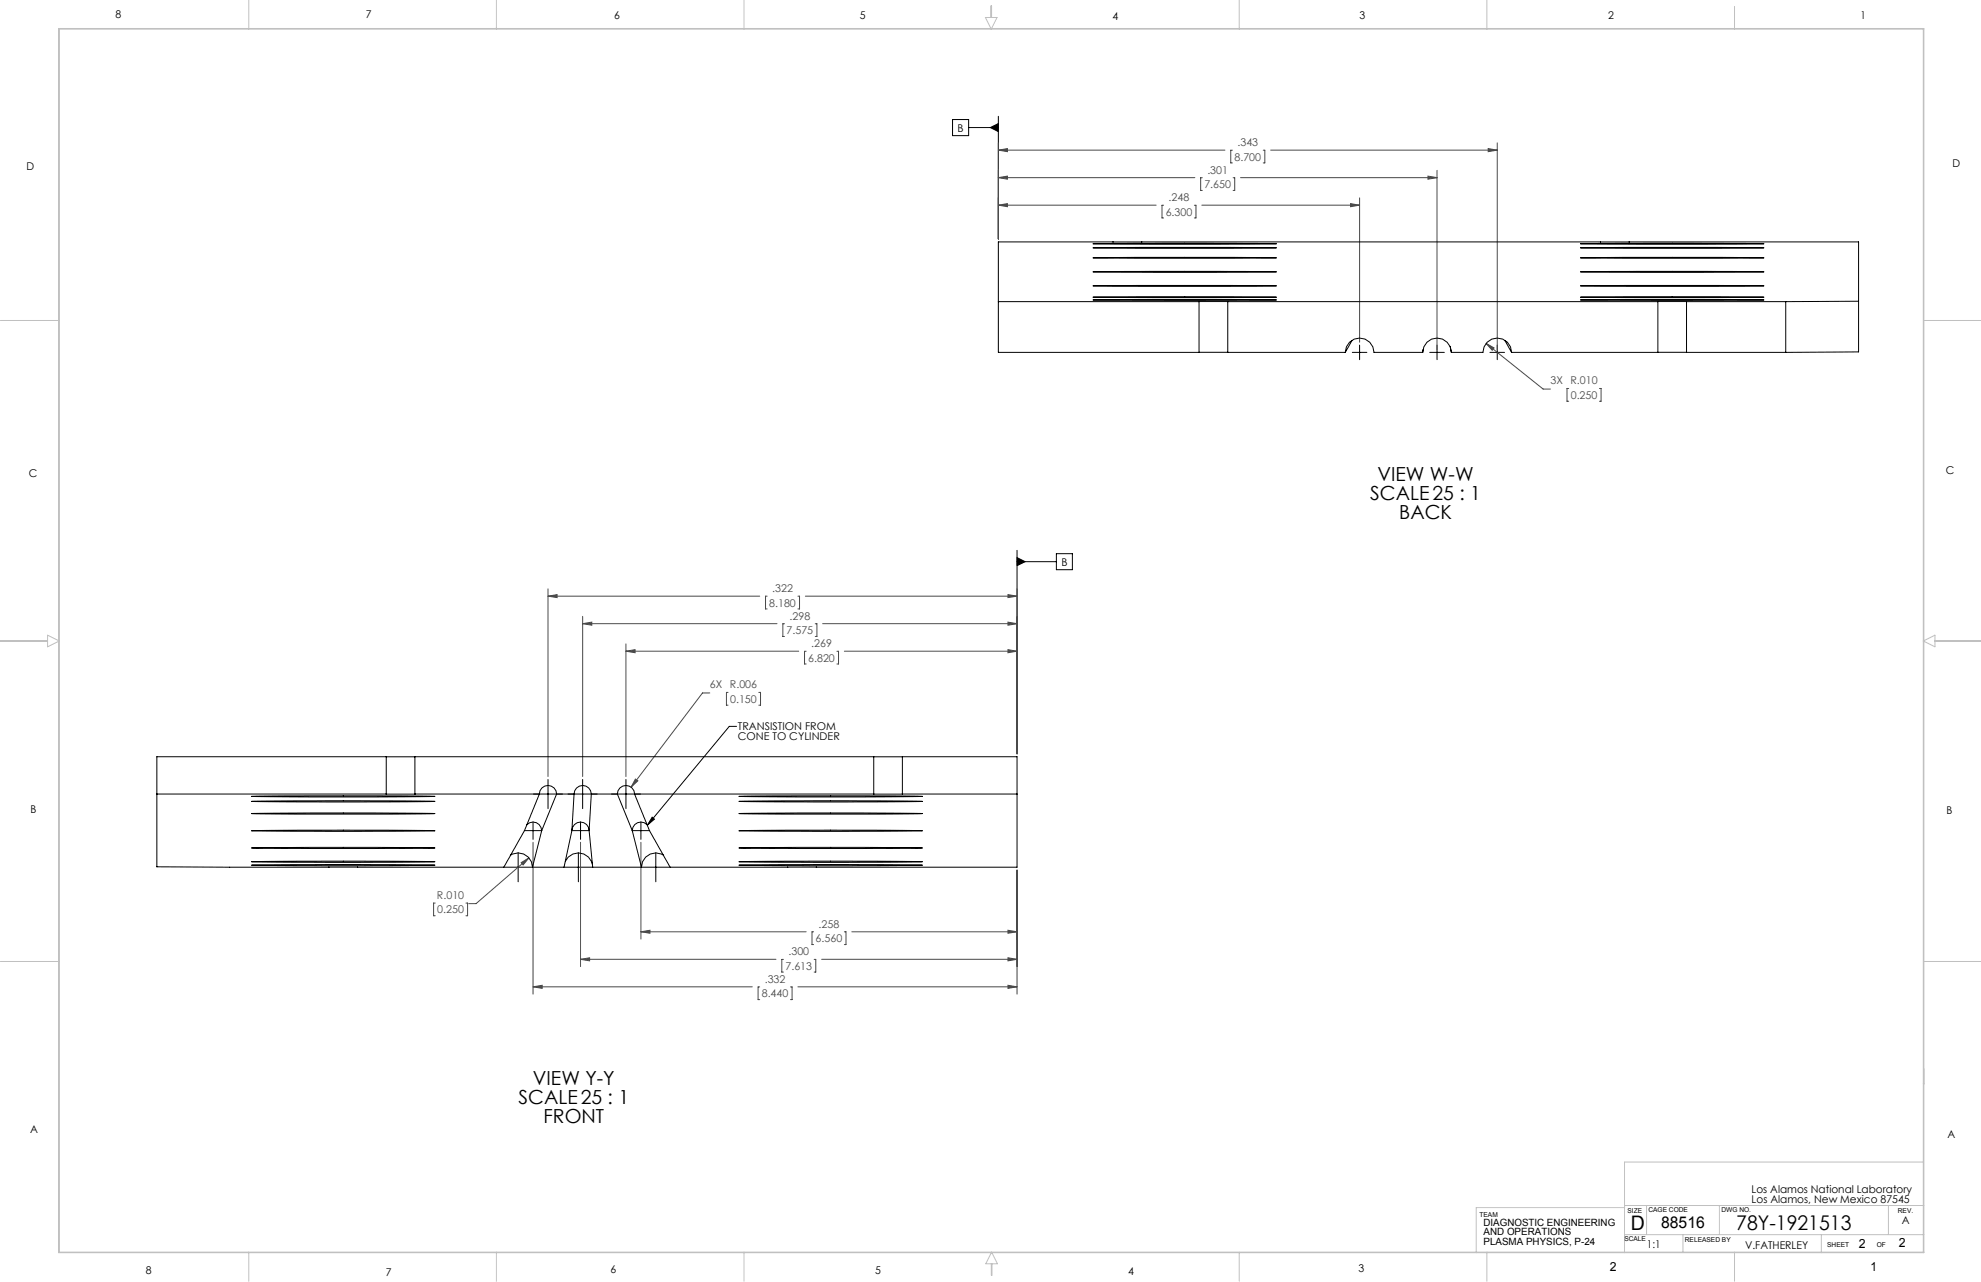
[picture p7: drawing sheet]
<svg xmlns="http://www.w3.org/2000/svg" width="864mm" height="559mm" viewBox="0 0 864 559" stroke-linecap="round" stroke-linejoin="round" font-family="sans-serif">
<defs><g id="words">
<text font-size="8.8" x="756.9" y="536.1">78Y-1921513</text>
<text font-size="8.7" x="711" y="536">D</text>
<g font-size="8.5">
<text x="600.5" y="209.8">VIEW W-W</text>
<text x="597.4" y="218">SCALE25 : 1</text>
<text x="610" y="226.2">BACK</text>
<text x="232.3" y="473">VIEW Y-Y</text>
<text x="226.1" y="481.2">SCALE25 : 1</text>
<text x="236.9" y="489.4">FRONT</text>
</g>
<text font-size="7.1" x="724.2" y="535.4">88516</text>
<g font-size="5.5">
<text x="810.3" y="543.8">2</text>
<text x="827.8" y="543.7">2</text>
</g>
<g font-size="5.4">
<text x="701.9" y="554">2</text>
<text x="815.4" y="554">1</text>
</g>
<g font-size="4.7">
<text x="50.3" y="7.8">8</text>
<text x="159.4" y="8">7</text>
<text x="267.7" y="8.4">6</text>
<text x="374.8" y="8.1">5</text>
<text x="485" y="8.5">4</text>
<text x="592.6" y="8.1">3</text>
<text x="701.1" y="8.4">2</text>
<text x="811" y="8.2">1</text>
<text x="417.5" y="57.4">B</text>
<text x="11.6" y="74">D</text>
<text x="851.2" y="72.9">D</text>
<text x="12.5" y="208">C</text>
<text x="848.2" y="206.5">C</text>
<text x="462.7" y="246.6">B</text>
<text x="321.7" y="318.2">TRANSISTION FROM</text>
<text x="321.7" y="322.7">CONE TO CYLINDER</text>
<text x="13.3" y="354.4">B</text>
<text x="848.6" y="354.8">B</text>
<text x="13.2" y="493.9">A</text>
<text x="849" y="495.9">A</text>
<text x="763.6" y="519.8">Los Alamos National Laboratory</text>
<text x="763.6" y="524.3">Los Alamos, New Mexico 87545</text>
<text x="829.1" y="533.7">A</text>
<text x="718" y="543.9">1:1</text>
<text x="760.7" y="544.3">V.FATHERLEY</text>
<text x="63.5" y="555.5">8</text>
<text x="168.2" y="556.2">7</text>
<text x="266.1" y="554.8">6</text>
<text x="381.6" y="555.5">5</text>
<text x="491.8" y="555.9">4</text>
<text x="592.2" y="554.5">3</text>
</g>
<g font-size="4.7" fill="#4a4a4a">
<text x="539.5" y="63.7">.343</text>
<text x="538.2" y="70">8.700</text>
<text x="526.3" y="75.7">.301</text>
<text x="525" y="82">7.650</text>
<text x="509.5" y="87.7">.248</text>
<text x="508.2" y="94">6.300</text>
<text x="675.9" y="167.5">3X</text>
<text x="684.6" y="167.6">R.010</text>
<text x="684.8" y="173.9">0.250</text>
<text x="336.6" y="258.1">.322</text>
<text x="335.3" y="264.4">8.180</text>
<text x="344.2" y="270.1">.298</text>
<text x="342.9" y="276.4">7.575</text>
<text x="353.6" y="282.1">.269</text>
<text x="352.3" y="288.4">6.820</text>
<text x="309.5" y="300">6X</text>
<text x="318.2" y="300.1">R.006</text>
<text x="318.3" y="306.3">0.150</text>
<text x="190.5" y="391.9">R.010</text>
<text x="190.6" y="398.1">0.250</text>
<text x="356.9" y="404.4">.258</text>
<text x="355.6" y="410.7">6.560</text>
<text x="343.7" y="416.4">.300</text>
<text x="342.4" y="422.7">7.613</text>
<text x="333.4" y="428.4">.332</text>
<text x="332.1" y="434.7">8.440</text>
</g>
<g font-size="4.4">
<text x="646.7" y="534.3">DIAGNOSTIC ENGINEERING</text>
<text x="646.7" y="538.5">AND OPERATIONS</text>
<text x="646.7" y="542.7">PLASMA PHYSICS, P-24</text>
</g>
<g font-size="2.9">
<text x="645" y="530.3">TEAM</text>
<text x="709.5" y="528.6">SIZE</text>
<text x="718.6" y="528.4">CAGE CODE</text>
<text x="750.4" y="528.4">DWG NO.</text>
<text x="827.4" y="528.7">REV.</text>
<text x="708.1" y="540.8">SCALE</text>
<text x="734.5" y="541.4">RELEASED BY</text>
<text x="796.6" y="543.3">SHEET</text>
<text x="818.1" y="543.5">OF</text>
</g>
</g></defs>
<g fill="none" stroke="#c0c0c0" stroke-width=".44">
<path d="M108.4 0v12.7M216.4 0v12.7M324.3 0v12.7M540.2 0v12.7M648.2 0v12.7M25.6 12.4h813.1v533.6h-813.1zM25.6 12.7h813.1M25.8 12.7v533.1M429.6 7.6h5.1l-2.6 5.1zM432 2.5v5.1M432.1 2.5v5.1M432.3 2.5v5.1"/>
<path d="M756.1 2.8v9.9M838.4 12.7v533.1M.2 139.7h25.6M838.7 139.7h24.9M.2 279.3h20.5M.2 279.4h20.5M.2 279.5h20.5M20.7 276.9l5.1 2.5-5.1 2.5zM838.4 279.4l5.1-2.5v5zM843.5 279.3h20.1M843.5 279.4h20.1M843.5 279.5h20.1"/>
<path d="M.2 419.1h25.6M838.7 419.1h24.9M838.4 472.5h.3M838.5 506.5h-130.3v39.5M708.3 525.5h130.4M708.3 538.2h130.4M708.3 526.4h-64.8v19.6M717.8 525.5v12.7M733.7 538.2v7.8M749.5 525.5v12.7M794 538.2v7.8M823.2 525.5v12.7"/>
<path d="M25.6 545.8h813.1M108.4 545.8v12.7M216.4 545.8v12.7M324.3 545.8v12.7M432.2 550.9v5M432.3 550.9v5M432.3 545.8l2.5 5.1h-5zM432.4 550.9v5M540.2 545.8v12.7M648.2 545.8v12.7M756.1 545.8v12.7"/>
</g>
<g fill="none" stroke="#000" stroke-width=".44">
<path d="M415.3 52.1h7v7h-7zM422.3 55.6h12.9M431.7 55.6l3.5-1.7v3.5zM435.2 50.7v53.5M589.5 153.6h6.4M592.7 150.4v6.4M623.3 153.6h6.3M626.5 150.4v6.4M649.5 153.6h6.4M652.7 150.4v6.4M443.4 239.9v88.7M443.4 243.1l3.5 1.7-3.5 1.8z"/>
<path d="M443.4 244.8h17.1M460.5 241.3h7v7h-7zM321.1 316.6h-3.2l-35.6 43.1M238.9 339.8v12.7M254 339.8v12.7M272.9 339.8v12.7M232.4 358.2v7.7M232.6 346.1h12.7M247.7 346.1h12.7M253.1 358.2v7.7M266.5 346.1h12.7M279.4 358.2v7.7"/>
<path d="M284.3 356.2l1 .8-3 2.7zM219.5 378h12.7M225.9 371.7v12.7M228.6 362.1h7.6M245.8 378h12.7M249.3 362.1h7.6M252.1 371.7v12.7M275.6 362.1h7.6M279.5 378h12.7M285.9 371.7v12.7"/>
</g>
<g fill="none" stroke="#4a4a4a" stroke-width=".44">
<path d="M435.2 62.3v41.9M435.2 77.4h85.7M435.2 65.4h98.8M435.2 77.4l4-.6v1.3zM435.2 65.4l4-.6v1.3zM524.1 77.5h-.7v5.5h.7M537.2 65.5h-.7v5.5h.7M537.6 77.5h.7v5.5h-.7M540.8 77.4h85.7M550.7 65.5h.7v5.5h-.7M553.9 65.4h98.8M622.5 76.8l4 .6-4 .7z"/>
<path d="M626.5 74.3v78M648.8 64.8l3.9 .6-3.9 .7zM652.7 62.3v90M435.2 89.4h68.8M435.2 89.4l4-.6v1.3zM507.3 89.5h-.7v5.5h.7M520.7 89.5h.7v5.5h-.7M523.9 89.4h68.8M588.8 88.8l3.9 .6-3.9 .7zM592.7 86.3v62.9M647.8 149.7l3.5 2-.8 1zM647.8 149.7l24.9 19.9h3.2"/>
<path d="M683.9 169.3h-.8v5.6h.8M697.3 169.3h.7v5.6h-.7M238.9 259.9h92.3M238.9 256.7v81.8M238.9 259.9l4-.7v1.3zM334.4 259.9h-.7v5.5h.7M347.8 259.9h.7v5.5h-.7M351.1 259.9h92.3M439.4 259.2l4 .7-4 .6zM443.4 256.7v71.9M254 268.7v69.8M254 271.9h84.7"/>
<path d="M254 271.9l4-.7v1.3zM342 271.9h-.7v5.5h.7M355.4 271.9h.7v5.5h-.7M358.6 271.9h84.8M439.4 271.2l4 .7-4 .6zM272.9 280.7v57.8M272.9 283.8h75.3M272.9 283.8l4-.6v1.3zM351.4 283.9h-.7v5.5h.7M364.8 283.9h.7v5.5h-.7M368.1 283.8h75.3M439.4 283.2l4 .6-4 .7z"/>
<path d="M309.4 302h-3.2l-31.1 41.1M317.4 301.8h-.7v5.6h.7M330.8 301.8h.7v5.6h-.7M277 339.6l1.1 .8-3 2.7zM227.2 376l3.4-2.1-2.6 3.1zM230.6 373.9l-23.1 20h-3.1M232.4 367.1v66.2M253.1 367.1v54.2M279.4 367.1v42.2M443.4 379.3v54M189.7 393.6h-.7v5.6h.7M203.1 393.6h.7v5.6h-.7"/>
<path d="M253.1 418.1h85.2M253.1 418.1l3.9-.6v1.3zM279.4 406.2h72M279.4 406.2l4-.7v1.3zM341.5 418.2h-.7v5.5h.7M354.7 406.2h-.7v5.5h.7M354.9 418.2h.7v5.5h-.7M358.2 418.1h85.2M368.1 406.2h.7v5.5h-.7M371.3 406.2h72.1M439.4 405.5l4 .7-4 .6zM439.4 417.5l4 .6-4 .7z"/>
<path d="M232.4 430.1h95.5M232.4 430.1l4-.6v1.3zM331.2 430.2h-.7v5.5h.7M344.6 430.2h.7v5.5h-.7M347.8 430.1h95.6M439.4 429.5l4 .6-4 .7z"/>
</g>
<path d="M284.3 356.2l1 .8-3 2.7zM443.4 243.1l3.5 1.7-3.5 1.8zM431.7 55.6l3.5 1.8v-3.5z" fill="#000"/>
<path d="M227.2 376l.8 1 2.6-3.1zM277 339.6l-1.9 3.5 3-2.7zM439.4 405.5l4 .7-4 .6zM279.4 406.2l4-.7v1.3zM253.1 418.1l3.9-.6v1.3zM439.4 417.5l4 .6-4 .7zM232.4 430.1l4-.6v1.3zM439.4 429.5l4 .6-4 .7zM272.9 283.8l4-.6v1.3zM439.4 283.2l4 .6-4 .7zM254 271.9l4-.7v1.3zM439.4 271.2l4 .7-4 .6zM238.9 259.9l4-.7v1.3zM439.4 259.2l4 .7-4 .6zM647.8 149.7l2.7 3 .8-1zM435.2 89.4l4-.6v1.3zM588.8 88.8l3.9 .6-3.9 .7zM622.5 76.8l4 .6-4 .7zM435.2 77.4l4-.6v1.3zM648.8 64.8l3.9 .6-3.9 .7zM435.2 65.4l4-.6v1.3z" fill="#4a4a4a"/>
<g fill="none" stroke="#000" stroke-width=".44">
<path d="M476.5 118.5h80zM476.5 106.3h80zM476.5 108h80zM476.5 112.4h80zM485.2 105.4v.1M497.7 105.4v.1M689 112.4h80zM689 108h80zM689 106.3h80zM689 118.5h80zM697.7 105.4v.1M710.2 105.4v.1"/>
<path d="M435.2 131.5h343.3M476.5 130.7h80zM476.5 124.6h80zM476.5 129.5h80zM522.7 131.4v22.2M535.2 131.4v22.2M689 129.5h80zM689 124.6h80zM689 130.7h80zM722.7 131.4v22.2M735.2 131.4v22.2M778.5 131.5v22.1"/>
<path d="M810.2 131.3l-31.7 .2M586.5 153.6a6.3 6.3 0 0 1 6.2-6.2 6.3 6.3 0 0 1 6.3 6.2h21.2M586.5 153.6h-151.3v-48.2h375v48l-31.7 .2M589.4 148.4l-2.9 5.2M620.2 153.6a6.2 6.2 0 0 1 6.3-6.2 6.2 6.2 0 0 1 6.2 6.2M620.3 152.4l-.1 1.2M632.2 151l.5 2.6M632.7 153.6h13.8a6.2 6.2 0 0 1 6.2-6.2 6.2 6.2 0 0 1 6.3 6.2M656.1 148.5l2.9 5.1M659 153.6h119.5M168.4 329.8v16.3M180.9 329.8v16.3"/>
<path d="M380.9 329.8v16.3M393.4 329.8v16.3M68.4 346.1h166.7M109.6 354.6l26.4-.2 53.6 .2-19.9 .3zM109.6 349.3l33.1-.3 46.9 .3-33 .3zM109.6 347.1l26.4-.2 53.6 .2-26.3 .3zM229.7 359.5a3.8 3.8 0 0 1 4.1-.9 3.8 3.8 0 0 1 2.3 3.5M235.1 346.1l-6.5 16-9 15.9-151.2-.2v-48h375v48.2h-151.3l-9-16-6.5-15.9M235.1 346.1a3.8 3.8 0 0 1 3.8-3.7 3.8 3.8 0 0 1 3.7 3.7M242.6 346.1h7.7M242.6 346.1l-6.5 16M250.3 346.1a3.8 3.8 0 0 1 3.7-3.7 3.8 3.8 0 0 1 3.8 3.7"/>
<path d="M250.3 346.1l-1 16-3.4 15.9h-13.8M257.8 346.1h11.3M257.8 346.1l-1 16M269.1 346.1a3.8 3.8 0 0 1 3.8-3.7 3.8 3.8 0 0 1 3.7 3.7M269.1 346.1l6.5 16M276.6 346.1h166.8M282.1 359.5a3.7 3.7 0 0 0-4.1-.9 3.7 3.7 0 0 0-2.4 3.5M322.1 354.6l26.3-.2 53.7 .2-20 .3zM322.1 349.3l33.1-.3 46.9 .3-33 .3zM322.1 347.1l26.3-.2 53.7 .2-26.3 .3zM109.6 375.6l33.1-.2 46.9 .2-33 .3zM109.6 369.6l26.4-.2 53.6 .2-26.3 .3z"/>
<path d="M109.6 362.1l40-.3 40 .3-33 .3zM109.6 377.1l33.1-.3 46.9 .3-33 .3zM143.4 378h.1M155.9 378h.1M222.5 372.8a6.3 6.3 0 0 1 9.6 5.2M236.1 362.1l-4 15.9M246.5 375.4a6.2 6.2 0 0 1 6.4-3.6 6.2 6.2 0 0 1 5.4 5M249.3 361.6a3.8 3.8 0 0 1 4-3.3 3.8 3.8 0 0 1 3.5 3.8M256.8 362.1l1.6 15.9h21.2M275.6 362.1l4 15.9M289.3 372.8a6.3 6.3 0 0 0-9.7 5.2M322.1 375.6l33.1-.2 46.9 .2-33 .3z"/>
<path d="M322.1 369.6l26.3-.2 53.7 .2-26.3 .3zM322.1 362.1l40-.3 40 .3-33 .3zM322.1 377.1l33.1-.3 46.9 .3-33 .3zM343.4 378h.1M355.9 378h.1"/>
</g>
<use href="#words"/>
</svg>
